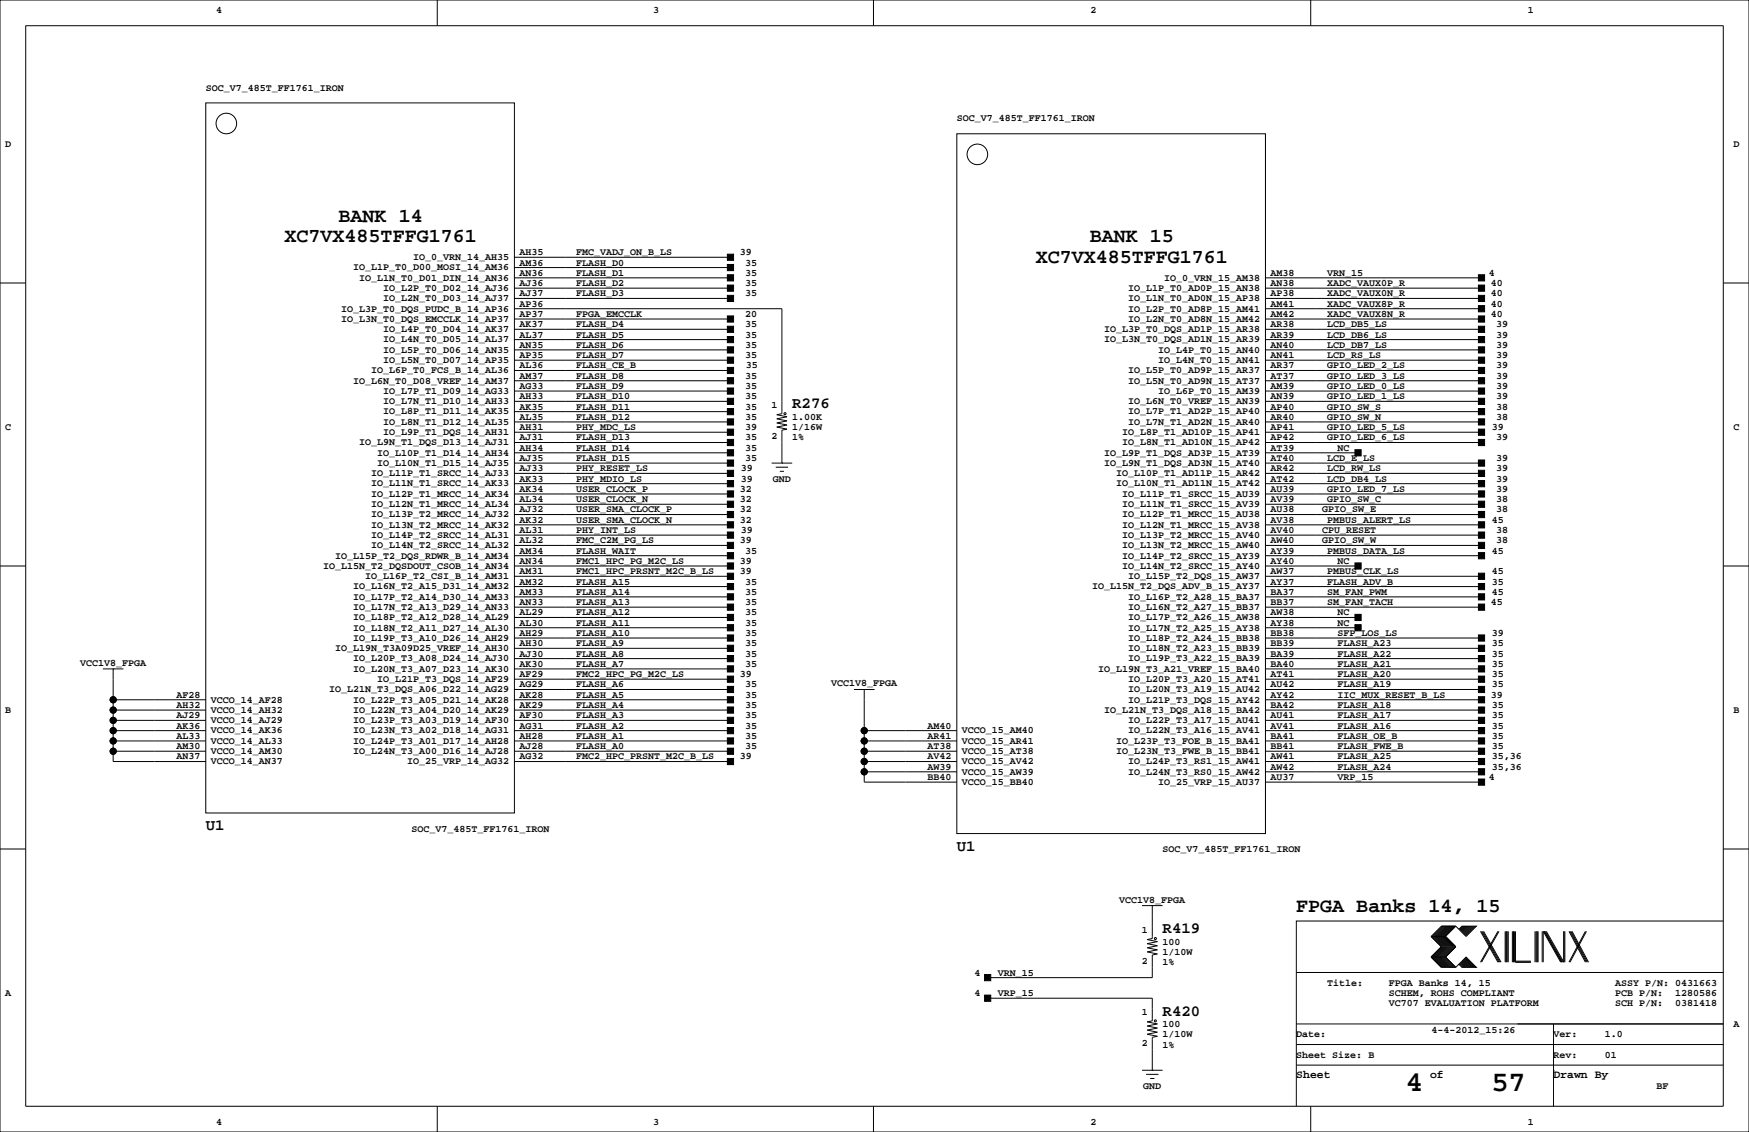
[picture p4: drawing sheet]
<svg xmlns="http://www.w3.org/2000/svg" width="432mm" height="279mm" viewBox="0 0 432 279" stroke-linecap="round" stroke-linejoin="round" font-family="sans-serif">
<defs><g id="words">
<g font-size="7.1">
<text x="347" y="269.3">4</text>
<text x="368.2" y="269.3">57</text>
</g>
<g font-size="4.9">
<text x="70.3" y="59.8">XC7VX485TFFG1761</text>
<text x="83.6" y="54.7">BANK 14</text>
<text x="269" y="59.8">BANK 15</text>
<text x="255.7" y="64.9">XC7VX485TFFG1761</text>
<text x="320" y="225.1">FPGA Banks 14, 15</text>
</g>
<g font-size="3.9">
<text x="195.6" y="100.8">R276</text>
<text x="50.8" y="204.9">U1</text>
<text x="236.2" y="210">U1</text>
<text x="287" y="230.3">R419</text>
<text x="287" y="250.7">R420</text>
</g>
<g font-size="2.8">
<text x="320" y="266.1">Sheet</text>
<text x="353.1" y="266.1">of</text>
<text x="383.5" y="266.1">Drawn By</text>
</g>
<g font-size="2.5">
<text x="53.3" y="3.3">4</text>
<text x="161.3" y="3.3">3</text>
<text x="269.2" y="3.3">2</text>
<text x="377.2" y="3.3">1</text>
<text x="50.8" y="22.4">SOC_V7_485T_FF1761_IRON</text>
<text x="236.2" y="30">SOC_V7_485T_FF1761_IRON</text>
<text x="1.3" y="36.3">D</text>
<text x="428" y="36.3">D</text>
<text x="102" y="64.2">IO_0_VRN_14_AH35</text>
<text x="128.3" y="65.5">AM36</text>
<text x="128.3" y="63">AH35</text>
<text x="142.2" y="63">FMC_VADJ_ON_B_LS</text>
<text x="142.2" y="65.5">FLASH_D0</text>
<text x="182.7" y="63">39</text>
<text x="183.9" y="65.5">35</text>
<text x="87.2" y="66.7">IO_L1P_T0_D00_MOSI_14_AM36</text>
<text x="88.7" y="69.3">IO_L1N_T0_D01_DIN_14_AN36</text>
<text x="94.6" y="71.8">IO_L2P_T0_D02_14_AJ36</text>
<text x="128.3" y="70.6">AJ36</text>
<text x="128.3" y="68.1">AN36</text>
<text x="142.2" y="70.6">FLASH_D2</text>
<text x="142.2" y="68.1">FLASH_D1</text>
<text x="183.9" y="70.6">35</text>
<text x="183.9" y="68.1">35</text>
<text x="278.6" y="71.8">IO_L1P_T0_AD0P_15_AN38</text>
<text x="287.4" y="69.3">IO_0_VRN_15_AM38</text>
<text x="313.7" y="70.6">AN38</text>
<text x="313.7" y="68.1">AM38</text>
<text x="327.7" y="68.1">VRN_15</text>
<text x="327.7" y="70.6">XADC_VAUX0P_R</text>
<text x="367.6" y="68.1">4</text>
<text x="368.1" y="70.6">40</text>
<text x="84.2" y="76.9">IO_L3P_T0_DQS_PUDC_B_14_AP36</text>
<text x="94.6" y="74.4">IO_L2N_T0_D03_14_AJ37</text>
<text x="128.3" y="75.7">AP36</text>
<text x="128.3" y="73.2">AJ37</text>
<text x="142.2" y="73.2">FLASH_D3</text>
<text x="183.9" y="73.2">35</text>
<text x="278.6" y="76.9">IO_L2P_T0_AD8P_15_AM41</text>
<text x="278.6" y="74.4">IO_L1N_T0_AD0N_15_AP38</text>
<text x="313.7" y="75.7">AM41</text>
<text x="313.7" y="73.2">AP38</text>
<text x="327.7" y="73.2">XADC_VAUX0N_R</text>
<text x="327.7" y="75.7">XADC_VAUX8P_R</text>
<text x="368.1" y="73.2">40</text>
<text x="368.1" y="75.7">40</text>
<text x="84.2" y="79.4">IO_L3N_T0_DQS_EMCCLK_14_AP37</text>
<text x="94.6" y="82">IO_L4P_T0_D04_14_AK37</text>
<text x="128.3" y="83.3">AL37</text>
<text x="128.3" y="80.8">AK37</text>
<text x="128.3" y="78.2">AP37</text>
<text x="142.2" y="78.2">FPGA_EMCCLK</text>
<text x="142.2" y="80.8">FLASH_D4</text>
<text x="142.2" y="83.3">FLASH_D5</text>
<text x="183.9" y="78.2">20</text>
<text x="183.9" y="80.8">35</text>
<text x="183.9" y="83.3">35</text>
<text x="272.6" y="82">IO_L3P_T0_DQS_AD1P_15_AR38</text>
<text x="278.6" y="79.4">IO_L2N_T0_AD8N_15_AM42</text>
<text x="313.7" y="83.3">AR39</text>
<text x="313.7" y="80.8">AR38</text>
<text x="313.7" y="78.2">AM42</text>
<text x="327.7" y="78.2">XADC_VAUX8N_R</text>
<text x="327.7" y="80.8">LCD_DB5_LS</text>
<text x="327.7" y="83.3">LCD_DB6_LS</text>
<text x="368.1" y="78.2">40</text>
<text x="369.4" y="80.8">39</text>
<text x="369.4" y="83.3">39</text>
<text x="94.6" y="89.6">IO_L5N_T0_D07_14_AP35</text>
<text x="94.6" y="87.1">IO_L5P_T0_D06_14_AN35</text>
<text x="94.6" y="84.5">IO_L4N_T0_D05_14_AL37</text>
<text x="128.3" y="88.4">AP35</text>
<text x="128.3" y="85.9">AN35</text>
<text x="142.2" y="88.4">FLASH_D7</text>
<text x="142.2" y="85.9">FLASH_D6</text>
<text x="183.9" y="88.4">35</text>
<text x="183.9" y="85.9">35</text>
<text x="272.6" y="84.5">IO_L3N_T0_DQS_AD1N_15_AR39</text>
<text x="286" y="89.6">IO_L4N_T0_15_AN41</text>
<text x="286" y="87.1">IO_L4P_T0_15_AN40</text>
<text x="313.7" y="88.4">AN41</text>
<text x="313.7" y="85.9">AN40</text>
<text x="327.7" y="85.9">LCD_DB7_LS</text>
<text x="327.7" y="88.4">LCD_RS_LS</text>
<text x="369.4" y="85.9">39</text>
<text x="369.4" y="88.4">39</text>
<text x="87.2" y="94.7">IO_L6N_T0_D08_VREF_14_AM37</text>
<text x="91.7" y="92.1">IO_L6P_T0_FCS_B_14_AL36</text>
<text x="128.3" y="93.5">AM37</text>
<text x="128.3" y="90.9">AL36</text>
<text x="142.2" y="93.5">FLASH_D8</text>
<text x="142.2" y="90.9">FLASH_CE_B</text>
<text x="183.9" y="93.5">35</text>
<text x="184.1" y="90.9">35</text>
<text x="278.6" y="94.7">IO_L5N_T0_AD9N_15_AT37</text>
<text x="278.6" y="92.1">IO_L5P_T0_AD9P_15_AR37</text>
<text x="313.7" y="93.5">AT37</text>
<text x="313.7" y="90.9">AR37</text>
<text x="327.7" y="90.9">GPIO_LED_2_LS</text>
<text x="327.7" y="93.5">GPIO_LED_3_LS</text>
<text x="369.4" y="90.9">39</text>
<text x="369.4" y="93.5">39</text>
<text x="94.6" y="99.8">IO_L7N_T1_D10_14_AH33</text>
<text x="94.6" y="97.2">IO_L7P_T1_D09_14_AG33</text>
<text x="128.3" y="101.1">AK35</text>
<text x="128.3" y="98.6">AH33</text>
<text x="128.3" y="96">AG33</text>
<text x="142.2" y="101.1">FLASH_D11</text>
<text x="142.2" y="98.6">FLASH_D10</text>
<text x="142.2" y="96">FLASH_D9</text>
<text x="183.9" y="101.1">35</text>
<text x="183.9" y="98.6">35</text>
<text x="183.9" y="96">35</text>
<text x="190.5" y="100.7">1</text>
<text x="278.6" y="99.8">IO_L6N_T0_VREF_15_AN39</text>
<text x="286" y="97.2">IO_L6P_T0_15_AM39</text>
<text x="313.7" y="101.1">AP40</text>
<text x="313.7" y="98.6">AN39</text>
<text x="313.7" y="96">AM39</text>
<text x="327.7" y="96">GPIO_LED_0_LS</text>
<text x="327.7" y="98.6">GPIO_LED_1_LS</text>
<text x="327.7" y="101.1">GPIO_SW_S</text>
<text x="369.4" y="96">39</text>
<text x="369.4" y="98.6">39</text>
<text x="369.4" y="101.1">38</text>
<text x="1.3" y="106.2">C</text>
<text x="94.6" y="107.4">IO_L9P_T1_DQS_14_AH31</text>
<text x="94.6" y="104.8">IO_L8N_T1_D12_14_AL35</text>
<text x="94.6" y="102.3">IO_L8P_T1_D11_14_AK35</text>
<text x="128.3" y="106.2">AH31</text>
<text x="128.3" y="103.6">AL35</text>
<text x="142.2" y="103.6">FLASH_D12</text>
<text x="142.2" y="106.2">PHY_MDC_LS</text>
<text x="183.9" y="103.6">35</text>
<text x="183.9" y="106.2">39</text>
<text x="195.6" y="103.6">1.00K</text>
<text x="195.6" y="106.2">1/16W</text>
<text x="277.1" y="107.4">IO_L8P_T1_AD10P_15_AP41</text>
<text x="278.6" y="104.8">IO_L7N_T1_AD2N_15_AR40</text>
<text x="278.6" y="102.3">IO_L7P_T1_AD2P_15_AP40</text>
<text x="313.7" y="106.2">AP41</text>
<text x="313.7" y="103.6">AR40</text>
<text x="327.7" y="103.6">GPIO_SW_N</text>
<text x="327.7" y="106.2">GPIO_LED_5_LS</text>
<text x="368.3" y="106.1">39</text>
<text x="369.4" y="103.6">38</text>
<text x="428" y="106.2">C</text>
<text x="88.7" y="109.9">IO_L9N_T1_DQS_D13_14_AJ31</text>
<text x="93.1" y="112.5">IO_L10P_T1_D14_14_AH34</text>
<text x="128.3" y="113.8">AJ35</text>
<text x="128.3" y="111.3">AH34</text>
<text x="128.3" y="108.7">AJ31</text>
<text x="142.2" y="113.8">FLASH_D15</text>
<text x="142.2" y="108.7">FLASH_D13</text>
<text x="142.2" y="111.3">FLASH_D14</text>
<text x="183.9" y="113.8">35</text>
<text x="183.9" y="108.7">35</text>
<text x="183.9" y="111.3">35</text>
<text x="190.5" y="108.3">2</text>
<text x="195.6" y="108.7">1%</text>
<text x="272.6" y="112.5">IO_L9P_T1_DQS_AD3P_15_AT39</text>
<text x="277.1" y="109.9">IO_L8N_T1_AD10N_15_AP42</text>
<text x="313.7" y="113.8">AT40</text>
<text x="313.7" y="111.3">AT39</text>
<text x="313.7" y="108.7">AP42</text>
<text x="327.7" y="108.7">GPIO_LED_6_LS</text>
<text x="327.7" y="113.8">LCD_E_LS</text>
<text x="330.2" y="111.3">NC</text>
<text x="369.4" y="108.7">39</text>
<text x="369.4" y="113.8">39</text>
<text x="91.7" y="117.5">IO_L11P_T1_SRCC_14_AJ33</text>
<text x="93.1" y="115">IO_L10N_T1_D15_14_AJ35</text>
<text x="128.3" y="118.9">AK33</text>
<text x="128.3" y="116.3">AJ33</text>
<text x="142.2" y="118.9">PHY_MDIO_LS</text>
<text x="142.2" y="116.3">PHY_RESET_LS</text>
<text x="182.9" y="118.9">39</text>
<text x="182.9" y="116.3">39</text>
<text x="190.8" y="118.9">GND</text>
<text x="272.6" y="115">IO_L9N_T1_DQS_AD3N_15_AT40</text>
<text x="275.6" y="117.5">IO_L10P_T1_AD11P_15_AR42</text>
<text x="313.7" y="118.9">AT42</text>
<text x="313.7" y="116.3">AR42</text>
<text x="327.7" y="116.3">LCD_RW_LS</text>
<text x="327.7" y="118.9">LCD_DB4_LS</text>
<text x="369.4" y="116.3">39</text>
<text x="369.4" y="118.9">39</text>
<text x="91.7" y="125.2">IO_L12N_T1_MRCC_14_AL34</text>
<text x="91.7" y="122.6">IO_L12P_T1_MRCC_14_AK34</text>
<text x="91.7" y="120.1">IO_L11N_T1_SRCC_14_AK33</text>
<text x="128.3" y="124">AL34</text>
<text x="128.3" y="121.4">AK34</text>
<text x="142.2" y="124">USER_CLOCK_N</text>
<text x="142.2" y="121.4">USER_CLOCK_P</text>
<text x="182.7" y="124">32</text>
<text x="182.7" y="121.4">32</text>
<text x="275.6" y="120.1">IO_L10N_T1_AD11N_15_AT42</text>
<text x="277.1" y="125.2">IO_L11N_T1_SRCC_15_AV39</text>
<text x="277.1" y="122.6">IO_L11P_T1_SRCC_15_AU39</text>
<text x="313.7" y="124">AV39</text>
<text x="313.7" y="121.4">AU39</text>
<text x="327.7" y="121.4">GPIO_LED_7_LS</text>
<text x="327.7" y="124">GPIO_SW_C</text>
<text x="369.4" y="121.4">39</text>
<text x="369.4" y="124">38</text>
<text x="91.7" y="130.2">IO_L13N_T2_MRCC_14_AK32</text>
<text x="91.7" y="127.7">IO_L13P_T2_MRCC_14_AJ32</text>
<text x="128.3" y="131.6">AL31</text>
<text x="128.3" y="129">AK32</text>
<text x="128.3" y="126.5">AJ32</text>
<text x="142.2" y="131.6">PHY_INT_LS</text>
<text x="142.2" y="129">USER_SMA_CLOCK_N</text>
<text x="142.2" y="126.5">USER_SMA_CLOCK_P</text>
<text x="182.7" y="129">32</text>
<text x="182.7" y="126.5">32</text>
<text x="182.9" y="131.6">39</text>
<text x="277.1" y="130.2">IO_L12N_T1_MRCC_15_AV38</text>
<text x="277.1" y="127.7">IO_L12P_T1_MRCC_15_AU38</text>
<text x="313.7" y="131.6">AV40</text>
<text x="313.7" y="129">AV38</text>
<text x="313.7" y="126.5">AU38</text>
<text x="326.4" y="126.5">GPIO_SW_E</text>
<text x="326.4" y="131.6">CPU_RESET</text>
<text x="327.7" y="129">PMBUS_ALERT_LS</text>
<text x="368.3" y="129">45</text>
<text x="369.4" y="126.5">38</text>
<text x="369.4" y="131.6">38</text>
<text x="82.8" y="137.9">IO_L15P_T2_DQS_RDWR_B_14_AM34</text>
<text x="91.7" y="135.3">IO_L14N_T2_SRCC_14_AL32</text>
<text x="91.7" y="132.8">IO_L14P_T2_SRCC_14_AL31</text>
<text x="128.3" y="136.7">AM34</text>
<text x="128.3" y="134.1">AL32</text>
<text x="142.2" y="136.7">FLASH_WAIT</text>
<text x="142.2" y="134.1">FMC_C2M_PG_LS</text>
<text x="182.7" y="134.1">39</text>
<text x="183.9" y="136.7">35</text>
<text x="277.1" y="137.9">IO_L14P_T2_SRCC_15_AY39</text>
<text x="277.1" y="135.3">IO_L13N_T2_MRCC_15_AW40</text>
<text x="277.1" y="132.8">IO_L13P_T2_MRCC_15_AV40</text>
<text x="313.7" y="136.7">AY39</text>
<text x="313.7" y="134.1">AW40</text>
<text x="326.4" y="134.1">GPIO_SW_W</text>
<text x="327.7" y="136.7">PMBUS_DATA_LS</text>
<text x="368.3" y="136.7">45</text>
<text x="369.4" y="134.1">38</text>
<text x="79.8" y="140.4">IO_L15N_T2_DQSDOUT_CSOB_14_AN34</text>
<text x="90.2" y="142.9">IO_L16P_T2_CSI_B_14_AM31</text>
<text x="128.3" y="141.7">AM31</text>
<text x="128.3" y="139.2">AN34</text>
<text x="142.2" y="141.7">FMC1_HPC_PRSNT_M2C_B_LS</text>
<text x="142.2" y="139.2">FMC1_HPC_PG_M2C_LS</text>
<text x="182.7" y="141.7">39</text>
<text x="182.7" y="139.2">39</text>
<text x="277.1" y="140.4">IO_L14N_T2_SRCC_15_AY40</text>
<text x="278.6" y="142.9">IO_L15P_T2_DQS_15_AW37</text>
<text x="313.7" y="141.7">AW37</text>
<text x="313.7" y="139.2">AY40</text>
<text x="327.7" y="141.7">PMBUS_CLK_LS</text>
<text x="330.2" y="139.2">NC</text>
<text x="368.3" y="141.7">45</text>
<text x="87.2" y="148">IO_L17P_T2_A14_D30_14_AM33</text>
<text x="87.2" y="145.5">IO_L16N_T2_A15_D31_14_AM32</text>
<text x="128.3" y="149.4">AN33</text>
<text x="128.3" y="146.8">AM33</text>
<text x="128.3" y="144.3">AM32</text>
<text x="142.2" y="144.3">FLASH_A15</text>
<text x="142.2" y="146.8">FLASH_A14</text>
<text x="142.2" y="149.4">FLASH_A13</text>
<text x="183.9" y="144.3">35</text>
<text x="183.9" y="146.8">35</text>
<text x="183.9" y="149.4">35</text>
<text x="269.7" y="145.5">IO_L15N_T2_DQS_ADV_B_15_AY37</text>
<text x="278.6" y="148">IO_L16P_T2_A28_15_BA37</text>
<text x="313.7" y="149.4">BB37</text>
<text x="313.7" y="146.8">BA37</text>
<text x="313.7" y="144.3">AY37</text>
<text x="327.7" y="144.3">FLASH_ADV_B</text>
<text x="327.7" y="146.8">SM_FAN_PWM</text>
<text x="327.7" y="149.4">SM_FAN_TACH</text>
<text x="368.1" y="149.4">45</text>
<text x="368.3" y="144.3">35</text>
<text x="368.3" y="146.8">45</text>
<text x="87.2" y="155.6">IO_L18N_T2_A11_D27_14_AL30</text>
<text x="87.2" y="153.1">IO_L18P_T2_A12_D28_14_AL29</text>
<text x="87.2" y="150.6">IO_L17N_T2_A13_D29_14_AN33</text>
<text x="128.3" y="154.4">AL30</text>
<text x="128.3" y="151.9">AL29</text>
<text x="142.2" y="151.9">FLASH_A12</text>
<text x="142.2" y="154.4">FLASH_A11</text>
<text x="183.9" y="151.9">35</text>
<text x="183.9" y="154.4">35</text>
<text x="278.6" y="155.6">IO_L17N_T2_A25_15_AY38</text>
<text x="278.6" y="153.1">IO_L17P_T2_A26_15_AW38</text>
<text x="278.6" y="150.6">IO_L16N_T2_A27_15_BB37</text>
<text x="313.7" y="154.4">AY38</text>
<text x="313.7" y="151.9">AW38</text>
<text x="330.2" y="151.9">NC</text>
<text x="330.2" y="154.4">NC</text>
<text x="82.8" y="160.7">IO_L19N_T3A09D25_VREF_14_AH30</text>
<text x="87.2" y="158.2">IO_L19P_T3_A10_D26_14_AH29</text>
<text x="128.3" y="159.5">AH30</text>
<text x="128.3" y="157">AH29</text>
<text x="142.2" y="157">FLASH_A10</text>
<text x="142.2" y="159.5">FLASH_A9</text>
<text x="183.9" y="157">35</text>
<text x="183.9" y="159.5">35</text>
<text x="278.6" y="160.7">IO_L18N_T2_A23_15_BB39</text>
<text x="278.6" y="158.2">IO_L18P_T2_A24_15_BB38</text>
<text x="313.7" y="159.5">BB39</text>
<text x="313.7" y="157">BB38</text>
<text x="330.2" y="157">SFP_LOS_LS</text>
<text x="330.2" y="159.5">FLASH_A23</text>
<text x="368.3" y="157">39</text>
<text x="368.3" y="159.5">35</text>
<text x="19.8" y="164.3">VCC1V8_FPGA</text>
<text x="87.2" y="165.8">IO_L20N_T3_A07_D23_14_AK30</text>
<text x="87.2" y="163.3">IO_L20P_T3_A08_D24_14_AJ30</text>
<text x="128.3" y="167.1">AF29</text>
<text x="128.3" y="164.6">AK30</text>
<text x="128.3" y="162.1">AJ30</text>
<text x="142.2" y="167.1">FMC2_HPC_PG_M2C_LS</text>
<text x="142.2" y="162.1">FLASH_A8</text>
<text x="142.2" y="164.6">FLASH_A7</text>
<text x="182.7" y="167.1">39</text>
<text x="183.9" y="162.1">35</text>
<text x="183.9" y="164.6">35</text>
<text x="271.1" y="165.8">IO_L19N_T3_A21_VREF_15_BA40</text>
<text x="278.6" y="163.3">IO_L19P_T3_A22_15_BA39</text>
<text x="313.7" y="167.1">AT41</text>
<text x="313.7" y="164.6">BA40</text>
<text x="313.7" y="162.1">BA39</text>
<text x="330.2" y="162.1">FLASH_A22</text>
<text x="330.2" y="164.6">FLASH_A21</text>
<text x="330.2" y="167.1">FLASH_A20</text>
<text x="368.3" y="162.1">35</text>
<text x="368.3" y="164.6">35</text>
<text x="368.3" y="167.1">35</text>
<text x="43.6" y="172.2">AF28</text>
<text x="52.1" y="173.4">VCCO_14_AF28</text>
<text x="81.3" y="170.9">IO_L21N_T3_DQS_A06_D22_14_AG29</text>
<text x="87.2" y="173.4">IO_L22P_T3_A05_D21_14_AK28</text>
<text x="93.1" y="168.3">IO_L21P_T3_DQS_14_AF29</text>
<text x="128.3" y="172.2">AK28</text>
<text x="128.3" y="169.7">AG29</text>
<text x="142.2" y="169.7">FLASH_A6</text>
<text x="142.2" y="172.2">FLASH_A5</text>
<text x="183.9" y="169.7">35</text>
<text x="183.9" y="172.2">35</text>
<text x="205.2" y="169.4">VCC1V8_FPGA</text>
<text x="278.6" y="173.4">IO_L21P_T3_DQS_15_AY42</text>
<text x="278.6" y="170.9">IO_L20N_T3_A19_15_AU42</text>
<text x="278.6" y="168.3">IO_L20P_T3_A20_15_AT41</text>
<text x="313.7" y="172.2">AY42</text>
<text x="313.7" y="169.7">AU42</text>
<text x="330.2" y="169.7">FLASH_A19</text>
<text x="330.2" y="172.2">IIC_MUX_RESET_B_LS</text>
<text x="368.1" y="172.2">39</text>
<text x="368.3" y="169.7">35</text>
<text x="1.3" y="176">B</text>
<text x="43.6" y="179.8">AK36</text>
<text x="43.6" y="177.3">AJ29</text>
<text x="43.6" y="174.8">AH32</text>
<text x="52.1" y="178.5">VCCO_14_AJ29</text>
<text x="52.1" y="176">VCCO_14_AH32</text>
<text x="87.2" y="178.5">IO_L23P_T3_A03_D19_14_AF30</text>
<text x="87.2" y="176">IO_L22N_T3_A04_D20_14_AK29</text>
<text x="128.3" y="179.8">AG31</text>
<text x="128.3" y="177.3">AF30</text>
<text x="128.3" y="174.8">AK29</text>
<text x="142.2" y="179.8">FLASH_A2</text>
<text x="142.2" y="177.3">FLASH_A3</text>
<text x="142.2" y="174.8">FLASH_A4</text>
<text x="183.9" y="179.8">35</text>
<text x="183.9" y="177.3">35</text>
<text x="183.9" y="174.8">35</text>
<text x="229" y="179.8">AM40</text>
<text x="272.6" y="176">IO_L21N_T3_DQS_A18_15_BA42</text>
<text x="278.6" y="178.5">IO_L22P_T3_A17_15_AU41</text>
<text x="313.7" y="179.8">AV41</text>
<text x="313.7" y="177.3">AU41</text>
<text x="313.7" y="174.8">BA42</text>
<text x="330.2" y="174.8">FLASH_A18</text>
<text x="330.2" y="177.3">FLASH_A17</text>
<text x="330.2" y="179.8">FLASH_A16</text>
<text x="368.3" y="174.8">35</text>
<text x="368.3" y="177.3">35</text>
<text x="368.3" y="179.8">35</text>
<text x="428" y="176">B</text>
<text x="43.6" y="184.9">AM30</text>
<text x="43.6" y="182.4">AL33</text>
<text x="52.1" y="183.6">VCCO_14_AL33</text>
<text x="52.1" y="181">VCCO_14_AK36</text>
<text x="87.2" y="183.6">IO_L24P_T3_A01_D17_14_AH28</text>
<text x="87.2" y="181">IO_L23N_T3_A02_D18_14_AG31</text>
<text x="128.3" y="184.9">AJ28</text>
<text x="128.3" y="182.4">AH28</text>
<text x="142.2" y="184.9">FLASH_A0</text>
<text x="142.2" y="182.4">FLASH_A1</text>
<text x="183.9" y="184.9">35</text>
<text x="183.9" y="182.4">35</text>
<text x="229" y="184.9">AT38</text>
<text x="229" y="182.4">AR41</text>
<text x="237.5" y="183.6">VCCO_15_AR41</text>
<text x="237.5" y="181">VCCO_15_AM40</text>
<text x="275.6" y="183.6">IO_L23P_T3_FOE_B_15_BA41</text>
<text x="278.6" y="181">IO_L22N_T3_A16_15_AV41</text>
<text x="313.7" y="184.9">BB41</text>
<text x="313.7" y="182.4">BA41</text>
<text x="330.2" y="182.4">FLASH_OE_B</text>
<text x="330.2" y="184.9">FLASH_FWE_B</text>
<text x="368.3" y="182.4">35</text>
<text x="368.3" y="184.9">35</text>
<text x="43.6" y="187.5">AN37</text>
<text x="52.1" y="188.7">VCCO_14_AN37</text>
<text x="52.1" y="186.1">VCCO_14_AM30</text>
<text x="87.2" y="186.1">IO_L24N_T3_A00_D16_14_AJ28</text>
<text x="100.5" y="188.7">IO_25_VRP_14_AG32</text>
<text x="128.3" y="187.5">AG32</text>
<text x="142.2" y="187.5">FMC2_HPC_PRSNT_M2C_B_LS</text>
<text x="182.7" y="187.5">39</text>
<text x="229" y="190">AW39</text>
<text x="229" y="187.5">AV42</text>
<text x="237.5" y="191.2">VCCO_15_AW39</text>
<text x="237.5" y="188.7">VCCO_15_AV42</text>
<text x="237.5" y="186.1">VCCO_15_AT38</text>
<text x="275.6" y="186.1">IO_L23N_T3_FWE_B_15_BB41</text>
<text x="278.6" y="191.2">IO_L24N_T3_RS0_15_AW42</text>
<text x="278.6" y="188.7">IO_L24P_T3_RS1_15_AW41</text>
<text x="313.7" y="190">AW42</text>
<text x="313.7" y="187.5">AW41</text>
<text x="330.2" y="187.5">FLASH_A25</text>
<text x="330.2" y="190">FLASH_A24</text>
<text x="368.3" y="187.5">35,36</text>
<text x="368.3" y="190">35,36</text>
<text x="229" y="192.5">BB40</text>
<text x="237.5" y="193.7">VCCO_15_BB40</text>
<text x="286" y="193.7">IO_25_VRP_15_AU37</text>
<text x="313.7" y="192.5">AU37</text>
<text x="330.2" y="192.5">VRP_15</text>
<text x="367.6" y="192.5">4</text>
<text x="101.6" y="205.2">SOC_V7_485T_FF1761_IRON</text>
<text x="287" y="210.3">SOC_V7_485T_FF1761_IRON</text>
<text x="276.3" y="222.8">VCC1V8_FPGA</text>
<text x="281.9" y="230.2">1</text>
<text x="287" y="233.2">100</text>
<text x="281.9" y="237.8">2</text>
<text x="287" y="238.3">1%</text>
<text x="287" y="235.7">1/10W</text>
<text x="1.3" y="245.9">A</text>
<text x="240.6" y="245.9">4</text>
<text x="240.6" y="240.8">4</text>
<text x="246.4" y="245.9">VRP_15</text>
<text x="246.4" y="240.8">VRN_15</text>
<text x="327.7" y="243.3">Title:</text>
<text x="342.9" y="245.9">SCHEM, ROHS COMPLIANT</text>
<text x="342.9" y="243.3">FPGA Banks 14, 15</text>
<text x="398.8" y="243.3">ASSY P/N: 0431663</text>
<text x="398.8" y="245.9">PCB P/N:</text>
<text x="413.6" y="245.9">1280586</text>
<text x="281.9" y="250.5">1</text>
<text x="342.9" y="248.4">VC707 EVALUATION PLATFORM</text>
<text x="398.8" y="248.4">SCH P/N:</text>
<text x="413.6" y="248.4">0381418</text>
<text x="287" y="253.5">100</text>
<text x="287" y="256">1/10W</text>
<text x="320" y="256">Date:</text>
<text x="353.4" y="255">4-4-2012_15:26</text>
<text x="383.5" y="256">Ver:</text>
<text x="396.2" y="256">1.0</text>
<text x="428" y="253.5">A</text>
<text x="281.9" y="258.2">2</text>
<text x="287" y="258.6">1%</text>
<text x="320" y="261.1">Sheet Size: B</text>
<text x="383.5" y="261.1">Rev:</text>
<text x="396.2" y="261.1">01</text>
<text x="282.3" y="268.7">GND</text>
<text x="408.9" y="268.7">BF</text>
<text x="53.3" y="277.6">4</text>
<text x="161.3" y="277.6">3</text>
<text x="269.2" y="277.6">2</text>
<text x="377.2" y="277.6">1</text>
</g>
</g></defs>
<g fill="none" stroke="#000" stroke-width=".25">
<path d="M0 0h431.8v279.4h-431.8zM6.3 6.4h419.1v266.6h-419.1zM107.9 0v6.4M215.6 0v6.4M323.6 0v6.4M50.8 25.4h76.2v175.3h-76.2zM236.2 33h76.2v172.7h-76.2zM0 69.8h6.3M127 78.7h53.3M127 76.2h66v25.9l-1.2 .3 2.5 .5-2.5 .5 2.5 .5-2.5 .5 2.5 .5-2.5 .5 2.5 .5-1.3 .3v8.1M127 73.7h53.3M127 71.1h53.3"/>
<path d="M127 68.6h53.3M127 66h53.3M127 63.5h53.3M312.4 78.7h53.4M312.4 76.2h53.4M312.4 73.7h53.4M312.4 71.1h53.4M312.4 68.6h53.4M425.4 69.8h6.4M127 99.1h53.3M127 96.5h53.3M127 94h53.3"/>
<path d="M127 91.4h53.3M127 88.9h53.3M127 86.4h53.3M127 83.8h53.3M127 81.3h53.3M312.4 99.1h53.4M312.4 96.5h53.4M312.4 94h53.4M312.4 91.4h53.4M312.4 88.9h53.4M312.4 86.4h53.4M312.4 83.8h53.4"/>
<path d="M312.4 81.3h53.4M127 119.4h53.3M127 116.8h53.3M127 114.3h53.3M127 111.8h53.3M127 109.2h53.3M127 106.7h53.3M127 104.1h53.3M127 101.6h53.3M190.5 114.3h5.1M191.5 115.3h3.1M192.5 116.3h1"/>
<path d="M193 114.3h.1M312.4 119.4h53.4M312.4 116.8h53.4M312.4 114.3h53.4M312.4 111.8h22.9M312.4 109.2h53.4M312.4 106.7h53.4M312.4 104.1h53.4M312.4 101.6h53.4M0 139.7h6.3M127 139.7h53.3M127 137.2h53.3"/>
<path d="M127 134.6h53.3M127 132.1h53.3M127 129.5h53.3M127 127h53.3M127 124.5h53.3M127 121.9h53.3M312.4 139.7h22.9M312.4 137.2h53.4M312.4 134.6h53.4M312.4 132.1h53.4M312.4 129.5h53.4M312.4 127h53.4"/>
<path d="M312.4 124.5h53.4M312.4 121.9h53.4M425.4 139.7h6.4M127 157.5h53.3M127 154.9h53.3M127 152.4h53.3M127 149.9h53.3M127 147.3h53.3M127 144.8h53.3M127 142.2h53.3M312.4 157.5h53.4M312.4 154.9h22.9"/>
<path d="M312.4 152.4h22.9M312.4 149.9h53.4M312.4 147.3h53.4M312.4 144.8h53.4M312.4 142.2h53.4M25.4 165.1h5.1M27.9 165.1h.1M27.9 165.1v22.9h22.9M27.9 177.8h22.9M27.9 175.3h22.9M27.9 172.7h22.9M127 177.8h53.3"/>
<path d="M127 175.3h53.3M127 172.7h53.3M127 170.2h53.3M127 167.6h53.3M127 165.1h53.3M127 162.6h53.3M127 160h53.3M210.8 170.2h5.1M213.4 170.2h.1M213.4 170.2v22.8h22.8M312.4 177.8h53.4M312.4 175.3h53.4"/>
<path d="M312.4 172.7h53.4M312.4 170.2h53.4M312.4 167.6h53.4M312.4 165.1h53.4M312.4 162.6h53.4M312.4 160h53.4M27.9 180.3h22.9M27.9 182.9h22.9M27.9 185.4h22.9M127 180.3h53.3M127 182.9h53.3M127 185.4h53.3"/>
<path d="M127 188h53.3M213.4 180.3h22.8M213.4 182.9h22.8M213.4 185.4h22.8M213.4 188h22.8M213.4 190.5h22.8M312.4 193h53.4M312.4 180.3h53.4M312.4 182.9h53.4M312.4 185.4h53.4M312.4 188h53.4M312.4 190.5h53.4"/>
<path d="M0 209.5h6.3M425.4 209.5h6.4M281.9 223.5h5.1M284.5 223.5h.1M284.5 223.5v8.1l-1.3 .3 2.6 .5-2.6 .5 2.6 .5-2.6 .5 2.6 .5-2.6 .5 2.6 .6-1.3 .2v5.6h-40.7M353.3 236.2l2.6 2.6h3.5M353.3 231.1l2.6 2.6-2.6 2.5M353.3 236.2h3.6M353.3 231.1h3.6M356.1 228.6l-2.5 2.5 2.5 2.6-2.5 2.5 2.5 2.6M356.4 228.6l-2.6 2.5 2.6 2.6-2.6 2.5 2.6 2.6M356.6 228.6l-2.5 2.5 2.5 2.6-2.5 2.5 2.5 2.6"/>
<path d="M356.9 228.6l-2.6 2.5 2.6 2.6-2.6 2.5 2.6 2.6M356.9 231.1l2.5 2.6-2.5 2.5M356.9 236.2l2.5 2.6M357.1 228.6l-2.5 2.5 2.5 2.6-2.5 2.5 2.5 2.6M357.4 228.6l-2.6 2.5 2.6 2.6-2.6 2.5 2.6 2.6M357.6 228.6l-2.5 2.5 2.5 2.6-2.5 2.5 2.5 2.6M357.9 228.6l-2.6 2.5 2.6 2.6-2.6 2.5 2.6 2.6M358.1 228.6l-2.5 2.5 2.5 2.6-2.5 2.5 2.5 2.6M358.4 228.6l-2.5 2.5 2.5 2.6-2.5 2.5 2.5 2.6M358.6 228.6l-2.5 2.5 2.5 2.6-2.5 2.5 2.5 2.6M358.9 228.6l-2.5 2.5 2.5 2.6-2.5 2.5 2.5 2.6M359.2 228.6l-2.6 2.5 2.6 2.6-2.6 2.5 2.6 2.6"/>
<path d="M359.4 228.6l2.5 2.5 2.6-2.5h-3.6l-.7 .8M359.4 228.6h-3.5l-2.6 2.5M359.4 228.6l-2.5 2.5M360.2 238l.7 .8h3.6l-2.6-2.6-2.5 2.6M360.4 237.7l1 1.1M360.4 238l.8 .8M360.7 237.5l1.2 1.3M360.7 237.7l1 1.1M360.9 237.2l1.6 1.6M360.9 237.5l1.3 1.3M361.2 237l1.8 1.8M361.2 237.2l1.5 1.6"/>
<path d="M361.2 228.6l-.8 .8M361.4 236.7l2.1 2.1M361.4 237l1.8 1.8M361.4 228.6l-1 1M361.7 236.5l2.3 2.3M361.7 236.7l2 2.1M361.7 228.6l-1 1M361.9 236.5l2.3 2.3M361.9 228.6l-1.2 1.3M362.2 228.6l-1.3 1.3M362.5 228.6l-1.6 1.5M362.7 228.6l-1.5 1.5"/>
<path d="M363 228.6l-1.8 1.8M363.2 228.6l-1.8 1.8M363.5 228.6l-2.1 2M363.7 228.6l-2 2M364 228.6l-2.3 2.3M364.2 228.6l-2.3 2.3M365.5 229.9l4.3 7.6M365.8 229.9l4.3 7.6M366 229.9l4.3 7.6M366.3 229.9l4.3 7.6M369.8 229.9l-4.3 7.6M370.1 229.9l-4.3 7.6"/>
<path d="M371.6 229.9v7.6M371.9 229.9v7.6M372.1 229.9v7.6M372.4 229.9v7.6M373.4 229.9v7.6M373.6 229.9v7.6M373.9 229.9v7.6M374.1 229.9v7.6h3.9M374.1 237.2h3.9M379 229.9v7.6M379.2 229.9v7.6M379.5 229.9v7.6"/>
<path d="M379.7 229.9v7.6M380.7 229.9v7.6M381 237.5v-7.6l4.3 7.6M381.3 229.9l4.3 7.6M381.5 229.9l4.3 7.6M381.8 229.9l4.3 7.6v-7.6M386.3 229.9v7.6M387.3 229.9l4.1 7.6M387.6 229.9l4.1 7.6M387.9 229.9l4 7.6M388.1 229.9l4.1 7.6M391.4 229.9l-4.1 7.6"/>
<path d="M391.7 229.9l-4.1 7.6M425.4 227.3h-105.4v35.6M243.8 246.4h40.7v5.6l-1.3 .2 2.6 .5-2.6 .5 2.6 .5-2.6 .6 2.6 .5-2.6 .5 2.6 .5-1.3 .2v8.2M320 257.8h105.4M320 252.7h105.4M320 240h105.4M383.5 252.7v20.3M107.9 273v6.4M215.6 273v6.4M281.9 264.2h5.1M283 265.2h3M284 266.2h1"/>
<path d="M284.5 264.2h.1M320 262.9v10.1M320 262.9h105.4M323.6 273v6.4M383.5 264.2h.1"/>
<circle cx="55.9" cy="30.5" r="2.54"/>
<circle cx="241.3" cy="38.1" r="2.54"/>
<circle cx="193.8" cy="102.1" r=".25"/>
<circle cx="27.9" cy="172.7" r=".76"/>
<circle cx="27.9" cy="177.8" r=".76"/>
<circle cx="27.9" cy="175.3" r=".76"/>
<circle cx="27.9" cy="182.9" r=".76"/>
<circle cx="27.9" cy="185.4" r=".76"/>
<circle cx="27.9" cy="180.3" r=".76"/>
<circle cx="213.4" cy="182.9" r=".76"/>
<circle cx="213.4" cy="190.5" r=".76"/>
<circle cx="213.4" cy="185.4" r=".76"/>
<circle cx="213.4" cy="180.3" r=".76"/>
<circle cx="213.4" cy="188" r=".76"/>
<circle cx="285.2" cy="231.6" r=".25"/>
<circle cx="285.2" cy="252" r=".25"/>
</g>
<g fill="#000" stroke="#000" stroke-width=".25">
<path d="M179.6 65.3h1.5v1.5h-1.5z" fill-rule="evenodd"/>
<path d="M179.6 67.8h1.5v1.5h-1.5z" fill-rule="evenodd"/>
<path d="M179.6 70.4h1.5v1.5h-1.5z" fill-rule="evenodd"/>
<path d="M179.6 72.9h1.5v1.5h-1.5z" fill-rule="evenodd"/>
<path d="M179.6 78h1.5v1.5h-1.5z" fill-rule="evenodd"/>
<path d="M179.6 62.7h1.5v1.6h-1.5z" fill-rule="evenodd"/>
<path d="M365 78h1.5v1.5h-1.5z" fill-rule="evenodd"/>
<path d="M365 75.4h1.5v1.6h-1.5z" fill-rule="evenodd"/>
<path d="M365 72.9h1.5v1.5h-1.5z" fill-rule="evenodd"/>
<path d="M365 70.4h1.5v1.5h-1.5z" fill-rule="evenodd"/>
<path d="M365 67.8h1.5v1.5h-1.5z" fill-rule="evenodd"/>
<path d="M179.6 90.7h1.5v1.5h-1.5z" fill-rule="evenodd"/>
<path d="M179.6 83.1h1.5v1.5h-1.5z" fill-rule="evenodd"/>
<path d="M179.6 85.6h1.5v1.5h-1.5z" fill-rule="evenodd"/>
<path d="M179.6 88.1h1.5v1.6h-1.5z" fill-rule="evenodd"/>
<path d="M179.6 80.5h1.5v1.5h-1.5z" fill-rule="evenodd"/>
<path d="M179.6 93.2h1.5v1.5h-1.5z" fill-rule="evenodd"/>
<path d="M179.6 95.8h1.5v1.5h-1.5z" fill-rule="evenodd"/>
<path d="M179.6 98.3h1.5v1.5h-1.5z" fill-rule="evenodd"/>
<path d="M365 98.3h1.5v1.5h-1.5z" fill-rule="evenodd"/>
<path d="M365 95.8h1.5v1.5h-1.5z" fill-rule="evenodd"/>
<path d="M365 93.2h1.5v1.5h-1.5z" fill-rule="evenodd"/>
<path d="M365 90.7h1.5v1.5h-1.5z" fill-rule="evenodd"/>
<path d="M365 88.1h1.5v1.6h-1.5z" fill-rule="evenodd"/>
<path d="M365 85.6h1.5v1.5h-1.5z" fill-rule="evenodd"/>
<path d="M365 83.1h1.5v1.5h-1.5z" fill-rule="evenodd"/>
<path d="M365 80.5h1.5v1.5h-1.5z" fill-rule="evenodd"/>
<path d="M179.6 100.8h1.5v1.6h-1.5z" fill-rule="evenodd"/>
<path d="M179.6 111h1.5v1.5h-1.5z" fill-rule="evenodd"/>
<path d="M179.6 108.5h1.5v1.5h-1.5z" fill-rule="evenodd"/>
<path d="M179.6 105.9h1.5v1.5h-1.5z" fill-rule="evenodd"/>
<path d="M179.6 103.4h1.5v1.5h-1.5z" fill-rule="evenodd"/>
<path d="M179.6 116.1h1.5v1.5h-1.5z" fill-rule="evenodd"/>
<path d="M179.6 113.5h1.5v1.6h-1.5z" fill-rule="evenodd"/>
<path d="M334.5 111h1.5v1.5h-1.5z" fill-rule="evenodd"/>
<path d="M365 116.1h1.5v1.5h-1.5z" fill-rule="evenodd"/>
<path d="M365 113.5h1.5v1.6h-1.5z" fill-rule="evenodd"/>
<path d="M365 108.5h1.5v1.5h-1.5z" fill-rule="evenodd"/>
<path d="M365 105.9h1.5v1.5h-1.5z" fill-rule="evenodd"/>
<path d="M365 103.4h1.5v1.5h-1.5z" fill-rule="evenodd"/>
<path d="M365 100.8h1.5v1.6h-1.5z" fill-rule="evenodd"/>
<path d="M179.6 121.2h1.5v1.5h-1.5z" fill-rule="evenodd"/>
<path d="M179.6 123.7h1.5v1.5h-1.5z" fill-rule="evenodd"/>
<path d="M179.6 126.2h1.5v1.6h-1.5z" fill-rule="evenodd"/>
<path d="M179.6 128.8h1.5v1.5h-1.5z" fill-rule="evenodd"/>
<path d="M179.6 118.6h1.5v1.5h-1.5z" fill-rule="evenodd"/>
<path d="M179.6 131.3h1.5v1.5h-1.5z" fill-rule="evenodd"/>
<path d="M179.6 133.9h1.5v1.5h-1.5z" fill-rule="evenodd"/>
<path d="M179.6 136.4h1.5v1.5h-1.5z" fill-rule="evenodd"/>
<path d="M365 136.4h1.5v1.5h-1.5z" fill-rule="evenodd"/>
<path d="M365 133.9h1.5v1.5h-1.5z" fill-rule="evenodd"/>
<path d="M365 131.3h1.5v1.5h-1.5z" fill-rule="evenodd"/>
<path d="M365 128.8h1.5v1.5h-1.5z" fill-rule="evenodd"/>
<path d="M365 126.2h1.5v1.6h-1.5z" fill-rule="evenodd"/>
<path d="M365 123.7h1.5v1.5h-1.5z" fill-rule="evenodd"/>
<path d="M365 121.2h1.5v1.5h-1.5z" fill-rule="evenodd"/>
<path d="M365 118.6h1.5v1.5h-1.5z" fill-rule="evenodd"/>
<path d="M179.6 156.7h1.5v1.5h-1.5z" fill-rule="evenodd"/>
<path d="M179.6 154.2h1.5v1.5h-1.5z" fill-rule="evenodd"/>
<path d="M179.6 151.6h1.5v1.6h-1.5z" fill-rule="evenodd"/>
<path d="M179.6 149.1h1.5v1.5h-1.5z" fill-rule="evenodd"/>
<path d="M179.6 146.6h1.5v1.5h-1.5z" fill-rule="evenodd"/>
<path d="M179.6 144h1.5v1.5h-1.5z" fill-rule="evenodd"/>
<path d="M179.6 138.9h1.5v1.6h-1.5z" fill-rule="evenodd"/>
<path d="M179.6 141.5h1.5v1.5h-1.5z" fill-rule="evenodd"/>
<path d="M334.5 154.2h1.5v1.5h-1.5z" fill-rule="evenodd"/>
<path d="M334.5 151.6h1.5v1.6h-1.5z" fill-rule="evenodd"/>
<path d="M334.5 138.9h1.5v1.6h-1.5z" fill-rule="evenodd"/>
<path d="M365 156.7h1.5v1.5h-1.5z" fill-rule="evenodd"/>
<path d="M365 149.1h1.5v1.5h-1.5z" fill-rule="evenodd"/>
<path d="M365 146.6h1.5v1.5h-1.5z" fill-rule="evenodd"/>
<path d="M365 144h1.5v1.5h-1.5z" fill-rule="evenodd"/>
<path d="M365 141.5h1.5v1.5h-1.5z" fill-rule="evenodd"/>
<path d="M179.6 164.3h1.5v1.6h-1.5z" fill-rule="evenodd"/>
<path d="M179.6 174.5h1.5v1.5h-1.5z" fill-rule="evenodd"/>
<path d="M179.6 177h1.5v1.6h-1.5z" fill-rule="evenodd"/>
<path d="M179.6 172h1.5v1.5h-1.5z" fill-rule="evenodd"/>
<path d="M179.6 169.4h1.5v1.5h-1.5z" fill-rule="evenodd"/>
<path d="M179.6 161.8h1.5v1.5h-1.5z" fill-rule="evenodd"/>
<path d="M179.6 159.3h1.5v1.5h-1.5z" fill-rule="evenodd"/>
<path d="M179.6 166.9h1.5v1.5h-1.5z" fill-rule="evenodd"/>
<path d="M365 177h1.5v1.6h-1.5z" fill-rule="evenodd"/>
<path d="M365 174.5h1.5v1.5h-1.5z" fill-rule="evenodd"/>
<path d="M365 172h1.5v1.5h-1.5z" fill-rule="evenodd"/>
<path d="M365 169.4h1.5v1.5h-1.5z" fill-rule="evenodd"/>
<path d="M365 166.9h1.5v1.5h-1.5z" fill-rule="evenodd"/>
<path d="M365 164.3h1.5v1.6h-1.5z" fill-rule="evenodd"/>
<path d="M365 161.8h1.5v1.5h-1.5z" fill-rule="evenodd"/>
<path d="M365 159.3h1.5v1.5h-1.5z" fill-rule="evenodd"/>
<path d="M179.6 179.6h1.5v1.5h-1.5z" fill-rule="evenodd"/>
<path d="M179.6 182.1h1.5v1.5h-1.5z" fill-rule="evenodd"/>
<path d="M179.6 184.7h1.5v1.5h-1.5z" fill-rule="evenodd"/>
<path d="M179.6 187.2h1.5v1.5h-1.5z" fill-rule="evenodd"/>
<path d="M365 192.3h1.5v1.5h-1.5z" fill-rule="evenodd"/>
<path d="M365 189.7h1.5v1.6h-1.5z" fill-rule="evenodd"/>
<path d="M365 187.2h1.5v1.5h-1.5z" fill-rule="evenodd"/>
<path d="M365 184.7h1.5v1.5h-1.5z" fill-rule="evenodd"/>
<path d="M365 182.1h1.5v1.5h-1.5z" fill-rule="evenodd"/>
<path d="M365 179.6h1.5v1.5h-1.5z" fill-rule="evenodd"/>
<path d="M243.1 240.5h1.5v1.6h-1.5z" fill-rule="evenodd"/>
<path d="M243.1 245.6h1.5v1.5h-1.5z" fill-rule="evenodd"/>
<circle cx="27.9" cy="172.7" r=".76"/>
<circle cx="27.9" cy="177.8" r=".76"/>
<circle cx="27.9" cy="175.3" r=".76"/>
<circle cx="27.9" cy="182.9" r=".76"/>
<circle cx="27.9" cy="185.4" r=".76"/>
<circle cx="27.9" cy="180.3" r=".76"/>
<circle cx="213.4" cy="182.9" r=".76"/>
<circle cx="213.4" cy="190.5" r=".76"/>
<circle cx="213.4" cy="185.4" r=".76"/>
<circle cx="213.4" cy="180.3" r=".76"/>
<circle cx="213.4" cy="188" r=".76"/>
</g>
<use href="#words"/>
</svg>
